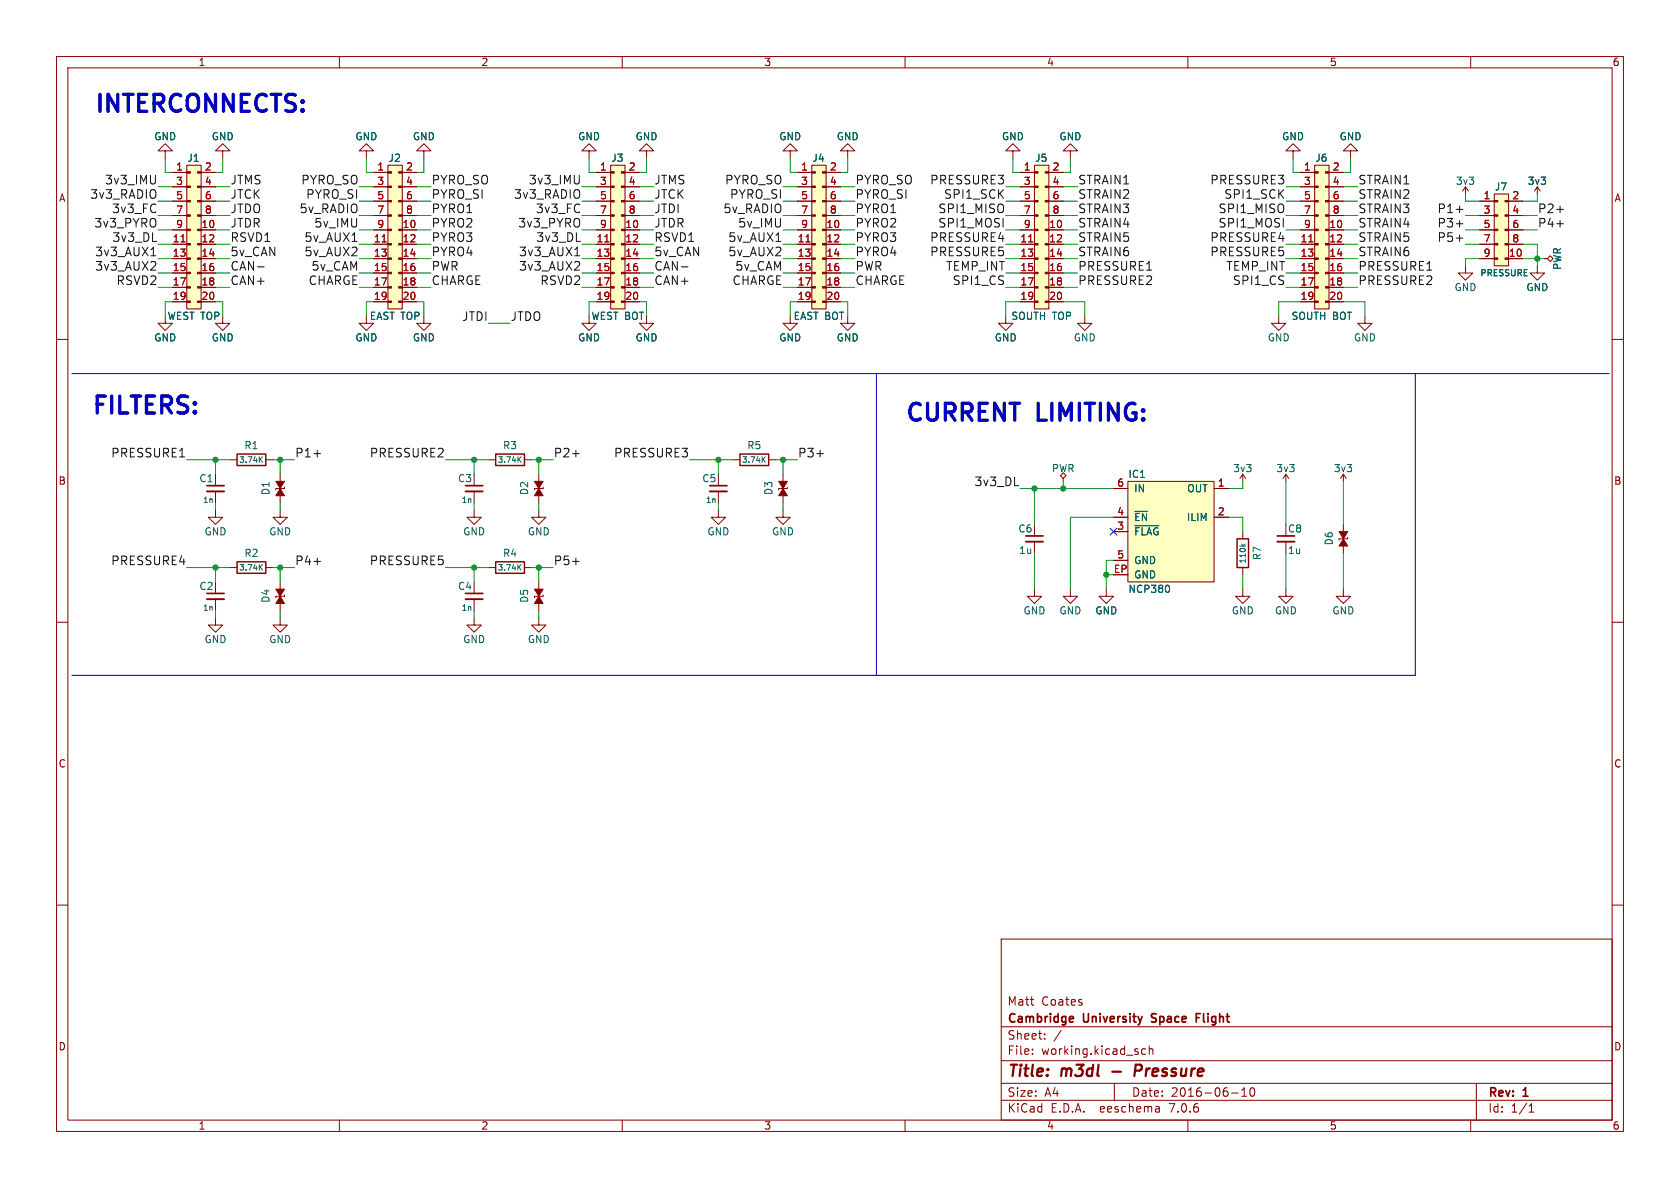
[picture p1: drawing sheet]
<svg xmlns="http://www.w3.org/2000/svg" width="297mm" height="210mm" viewBox="0 0 297 210" stroke-linecap="round" stroke-linejoin="round" font-family="sans-serif">
<defs><g id="words">
<g font-size="4.2" fill="#0000c2">
<text x="16.2" y="20.1">INTERCONNECTS:</text>
<text x="15.7" y="73.4">FILTERS:</text>
<text x="159.5" y="74.7">CURRENT</text>
<text x="183.2" y="74.7">LIMITING:</text>
</g>
<g font-size="2.8" fill="#840000">
<text x="178" y="190.9">Title:</text>
<text x="187.7" y="190.9">m3dl</text>
<text x="202.2" y="190.9">Pressure</text>
</g>
<g font-size="2.1" fill="#0f0f0f">
<text x="15.9" y="35.2">3v3_RADIO</text>
<text x="18.5" y="32.7">3v3_IMU</text>
<text x="40.6" y="35.2">JTCK</text>
<text x="40.6" y="32.7">JTMS</text>
<text x="53.2" y="32.7">PYRO_SO</text>
<text x="54.1" y="35.2">PYRO_SI</text>
<text x="76.2" y="35.2">PYRO_SI</text>
<text x="76.2" y="32.7">PYRO_SO</text>
<text x="90.8" y="35.2">3v3_RADIO</text>
<text x="93.4" y="32.7">3v3_IMU</text>
<text x="115.6" y="32.7">JTMS</text>
<text x="115.6" y="35.2">JTCK</text>
<text x="128.1" y="32.7">PYRO_SO</text>
<text x="129" y="35.2">PYRO_SI</text>
<text x="151.1" y="32.7">PYRO_SO</text>
<text x="151.1" y="35.2">PYRO_SI</text>
<text x="164.4" y="32.7">PRESSURE3</text>
<text x="166.8" y="35.2">SPI1_SCK</text>
<text x="190.5" y="32.7">STRAIN1</text>
<text x="190.5" y="35.2">STRAIN2</text>
<text x="213.9" y="32.7">PRESSURE3</text>
<text x="216.4" y="35.2">SPI1_SCK</text>
<text x="240" y="32.7">STRAIN1</text>
<text x="240" y="35.2">STRAIN2</text>
<text x="16.6" y="40.3">3v3_PYRO</text>
<text x="19.7" y="37.8">3v3_FC</text>
<text x="40.6" y="40.3">JTDR</text>
<text x="40.6" y="37.8">JTDO</text>
<text x="52.9" y="37.8">5v_RADIO</text>
<text x="55.5" y="40.3">5v_IMU</text>
<text x="76.2" y="40.3">PYRO2</text>
<text x="76.2" y="37.8">PYRO1</text>
<text x="91.5" y="40.3">3v3_PYRO</text>
<text x="94.7" y="37.8">3v3_FC</text>
<text x="115.6" y="37.8">JTDI</text>
<text x="115.6" y="40.3">JTDR</text>
<text x="127.8" y="37.8">5v_RADIO</text>
<text x="130.4" y="40.3">5v_IMU</text>
<text x="151.1" y="40.3">PYRO2</text>
<text x="151.1" y="37.8">PYRO1</text>
<text x="165.8" y="40.3">SPI1_MOSI</text>
<text x="165.8" y="37.8">SPI1_MISO</text>
<text x="190.5" y="40.3">STRAIN4</text>
<text x="190.5" y="37.8">STRAIN3</text>
<text x="215.3" y="40.3">SPI1_MOSI</text>
<text x="215.3" y="37.8">SPI1_MISO</text>
<text x="240" y="40.3">STRAIN4</text>
<text x="240" y="37.8">STRAIN3</text>
<text x="254.1" y="40.3">P3+</text>
<text x="254.1" y="37.8">P1+</text>
<text x="271.8" y="40.3">P4+</text>
<text x="271.8" y="37.8">P2+</text>
<text x="16.8" y="47.9">3v3_AUX2</text>
<text x="16.8" y="45.4">3v3_AUX1</text>
<text x="19.8" y="42.9">3v3_DL</text>
<text x="40.6" y="47.9">CAN-</text>
<text x="40.6" y="45.4">5v_CAN</text>
<text x="40.6" y="42.9">RSVD1</text>
<text x="53.8" y="42.9">5v_AUX1</text>
<text x="53.8" y="45.4">5v_AUX2</text>
<text x="55" y="47.9">5v_CAM</text>
<text x="76.2" y="45.4">PYRO4</text>
<text x="76.2" y="42.9">PYRO3</text>
<text x="76.2" y="47.9">PWR</text>
<text x="91.7" y="45.4">3v3_AUX1</text>
<text x="91.7" y="47.9">3v3_AUX2</text>
<text x="94.7" y="42.9">3v3_DL</text>
<text x="115.6" y="47.9">CAN-</text>
<text x="115.6" y="45.4">5v_CAN</text>
<text x="115.6" y="42.9">RSVD1</text>
<text x="128.7" y="42.9">5v_AUX1</text>
<text x="128.7" y="45.4">5v_AUX2</text>
<text x="129.9" y="47.9">5v_CAM</text>
<text x="151.1" y="47.9">PWR</text>
<text x="151.1" y="45.4">PYRO4</text>
<text x="151.1" y="42.9">PYRO3</text>
<text x="164.4" y="45.4">PRESSURE5</text>
<text x="164.4" y="42.9">PRESSURE4</text>
<text x="167.2" y="47.9">TEMP_INT</text>
<text x="190.5" y="47.9">PRESSURE1</text>
<text x="190.5" y="42.9">STRAIN5</text>
<text x="190.5" y="45.4">STRAIN6</text>
<text x="213.9" y="42.9">PRESSURE4</text>
<text x="213.9" y="45.4">PRESSURE5</text>
<text x="216.7" y="47.9">TEMP_INT</text>
<text x="240" y="47.9">PRESSURE1</text>
<text x="240" y="42.9">STRAIN5</text>
<text x="240" y="45.4">STRAIN6</text>
<text x="254.1" y="42.9">P5+</text>
<text x="20.5" y="50.5">RSVD2</text>
<text x="40.6" y="50.5">CAN+</text>
<text x="54.5" y="50.5">CHARGE</text>
<text x="76.2" y="50.5">CHARGE</text>
<text x="95.5" y="50.5">RSVD2</text>
<text x="115.6" y="50.5">CAN+</text>
<text x="129.4" y="50.5">CHARGE</text>
<text x="151.1" y="50.5">CHARGE</text>
<text x="168.4" y="50.5">SPI1_CS</text>
<text x="190.5" y="50.5">PRESSURE2</text>
<text x="217.9" y="50.5">SPI1_CS</text>
<text x="240" y="50.5">PRESSURE2</text>
<text x="81.6" y="56.8">JTDI</text>
<text x="90.2" y="56.8">JTDO</text>
<text x="19.6" y="81">PRESSURE1</text>
<text x="52.1" y="81">P1+</text>
<text x="65.3" y="81">PRESSURE2</text>
<text x="97.8" y="81">P2+</text>
<text x="108.5" y="81">PRESSURE3</text>
<text x="141" y="81">P3+</text>
<text x="172.2" y="86">3v3_DL</text>
<text x="19.6" y="100">PRESSURE4</text>
<text x="52.1" y="100">P4+</text>
<text x="65.3" y="100">PRESSURE5</text>
<text x="97.8" y="100">P5+</text>
</g>
<g font-size="2.1" fill="#840000">
<text x="178" y="178">Matt</text>
<text x="184.1" y="178">Coates</text>
<text x="178" y="184">Sheet:</text>
<text x="178" y="181.2">Cambridge</text>
<text x="191.6" y="181.2">University</text>
<text x="204.3" y="181.2">Space</text>
<text x="212.7" y="181.2">Flight</text>
<text x="178" y="186.7">File:</text>
<text x="184.1" y="186.7">working.kicad_sch</text>
<text x="178" y="196.9">KiCad</text>
<text x="178" y="194.1">Size:</text>
<text x="184.7" y="194.1">A4</text>
<text x="185.7" y="196.9">E.D.A.</text>
<text x="194.6" y="196.9">eeschema</text>
<text x="200" y="194.1">Date:</text>
<text x="207" y="196.9">7.0.6</text>
<text x="207" y="194.1">2016-06-10</text>
<text x="263" y="194.3">Rev:</text>
<text x="263" y="196.9">Id:</text>
<text x="267.1" y="196.9">1/1</text>
<text x="269.4" y="194.3">1</text>
</g>
<g font-size="1.8" fill="#840000">
<text x="35" y="11.9">1</text>
<text x="85" y="11.9">2</text>
<text x="135" y="11.9">3</text>
<text x="185" y="11.9">4</text>
<text x="235" y="11.9">5</text>
<text x="285" y="11.9">6</text>
<text x="10.3" y="35.9">A</text>
<text x="285.3" y="35.9">A</text>
<text x="10.3" y="85.9">B</text>
<text x="285.3" y="85.9">B</text>
<text x="10.3" y="135.9">C</text>
<text x="285.3" y="135.9">C</text>
<text x="10.3" y="185.9">D</text>
<text x="285.3" y="185.9">D</text>
<text x="35" y="199.9">1</text>
<text x="85" y="199.9">2</text>
<text x="135" y="199.9">3</text>
<text x="185" y="199.9">4</text>
<text x="235" y="199.9">5</text>
<text x="285" y="199.9">6</text>
</g>
<g font-size="1.8" fill="#006464">
<text x="27.2" y="25">GND</text>
<text x="33" y="28.8">J1</text>
<text x="37.3" y="25">GND</text>
<text x="62.7" y="25">GND</text>
<text x="68.6" y="28.8">J2</text>
<text x="72.9" y="25">GND</text>
<text x="102.1" y="25">GND</text>
<text x="108" y="28.8">J3</text>
<text x="112.3" y="25">GND</text>
<text x="137.7" y="25">GND</text>
<text x="143.5" y="28.8">J4</text>
<text x="147.8" y="25">GND</text>
<text x="177" y="25">GND</text>
<text x="182.9" y="28.8">J5</text>
<text x="187.2" y="25">GND</text>
<text x="226.6" y="25">GND</text>
<text x="232.4" y="28.8">J6</text>
<text x="236.7" y="25">GND</text>
<text x="257.3" y="32.9">3v3</text>
<text x="264.2" y="33.9">J7</text>
<text x="270" y="32.9">3v3</text>
<text x="276.2" y="47.8" transform="rotate(-90 276.2 47.8)">PWR</text>
<text x="257" y="51.7">GND</text>
<text x="269.7" y="51.7">GND</text>
<text x="29.5" y="56.7">WEST TOP</text>
<text x="65.3" y="56.7">EAST TOP</text>
<text x="104.5" y="56.7">WEST BOT</text>
<text x="140.2" y="56.7">EAST BOT</text>
<text x="178.7" y="56.7">SOUTH TOP</text>
<text x="228.2" y="56.7">SOUTH BOT</text>
<text x="27.2" y="60.6">GND</text>
<text x="37.3" y="60.6">GND</text>
<text x="62.7" y="60.6">GND</text>
<text x="72.9" y="60.6">GND</text>
<text x="102.1" y="60.6">GND</text>
<text x="112.3" y="60.6">GND</text>
<text x="137.7" y="60.6">GND</text>
<text x="147.8" y="60.6">GND</text>
<text x="175.8" y="60.6">GND</text>
<text x="189.7" y="60.6">GND</text>
<text x="224" y="60.6">GND</text>
<text x="239.3" y="60.6">GND</text>
<text x="43.1" y="79.6">R1</text>
<text x="88.8" y="79.6">R3</text>
<text x="132" y="79.6">R5</text>
<text x="185.9" y="83.7">PWR</text>
<text x="217.9" y="83.7">3v3</text>
<text x="225.5" y="83.7">3v3</text>
<text x="235.7" y="83.7">3v3</text>
<text x="35.2" y="85.4">C1</text>
<text x="47.9" y="87.6" transform="rotate(-90 47.9 87.6)">D1</text>
<text x="80.9" y="85.4">C3</text>
<text x="93.6" y="87.6" transform="rotate(-90 93.6 87.6)">D2</text>
<text x="124.1" y="85.4">C5</text>
<text x="136.8" y="87.6" transform="rotate(-90 136.8 87.6)">D3</text>
<text x="199.4" y="84.7">IC1</text>
<text x="200.4" y="87.2">IN</text>
<text x="209.8" y="87.2">OUT</text>
<text x="36.1" y="94.8">GND</text>
<text x="47.5" y="94.8">GND</text>
<text x="81.8" y="94.8">GND</text>
<text x="93.2" y="94.8">GND</text>
<text x="125" y="94.8">GND</text>
<text x="136.4" y="94.8">GND</text>
<text x="179.9" y="94.3">C6</text>
<text x="200.4" y="94.8">~{FLAG}</text>
<text x="200.4" y="92.3">~{EN}</text>
<text x="209.7" y="92.3">ILIM</text>
<text x="227.6" y="94.3">C8</text>
<text x="43.1" y="98.7">R2</text>
<text x="88.8" y="98.7">R4</text>
<text x="180.1" y="98.1">1u</text>
<text x="200.4" y="99.9">GND</text>
<text x="223.1" y="99.1" transform="rotate(-90 223.1 99.1)">R7</text>
<text x="227.6" y="98.1">1u</text>
<text x="235.8" y="96.5" transform="rotate(-90 235.8 96.5)">D6</text>
<text x="35.2" y="104.5">C2</text>
<text x="47.9" y="106.7" transform="rotate(-90 47.9 106.7)">D4</text>
<text x="80.9" y="104.5">C4</text>
<text x="93.6" y="106.7" transform="rotate(-90 93.6 106.7)">D5</text>
<text x="199.4" y="105">NCP380</text>
<text x="200.4" y="102.5">GND</text>
<text x="36.1" y="113.9">GND</text>
<text x="47.5" y="113.9">GND</text>
<text x="81.8" y="113.9">GND</text>
<text x="93.2" y="113.9">GND</text>
<text x="180.8" y="108.8">GND</text>
<text x="187.2" y="108.8">GND</text>
<text x="193.5" y="108.8">GND</text>
<text x="217.7" y="108.8">GND</text>
<text x="225.3" y="108.8">GND</text>
<text x="235.5" y="108.8">GND</text>
</g>
<g font-size="1.8" fill="#a90000">
<text x="31" y="30.2">1</text>
<text x="31" y="32.8">3</text>
<text x="31" y="35.3">5</text>
<text x="36.1" y="30.2">2</text>
<text x="36.1" y="32.8">4</text>
<text x="36.1" y="35.3">6</text>
<text x="66.6" y="30.2">1</text>
<text x="66.6" y="32.8">3</text>
<text x="66.6" y="35.3">5</text>
<text x="71.7" y="30.2">2</text>
<text x="71.7" y="32.8">4</text>
<text x="71.7" y="35.3">6</text>
<text x="106" y="30.2">1</text>
<text x="106" y="32.8">3</text>
<text x="106" y="35.3">5</text>
<text x="111.1" y="30.2">2</text>
<text x="111.1" y="32.8">4</text>
<text x="111.1" y="35.3">6</text>
<text x="141.5" y="30.2">1</text>
<text x="141.5" y="32.8">3</text>
<text x="141.5" y="35.3">5</text>
<text x="146.6" y="30.2">2</text>
<text x="146.6" y="32.8">4</text>
<text x="146.6" y="35.3">6</text>
<text x="180.9" y="30.2">1</text>
<text x="180.9" y="32.8">3</text>
<text x="180.9" y="35.3">5</text>
<text x="186" y="30.2">2</text>
<text x="186" y="32.8">4</text>
<text x="186" y="35.3">6</text>
<text x="230.4" y="30.2">1</text>
<text x="230.4" y="32.8">3</text>
<text x="230.4" y="35.3">5</text>
<text x="235.5" y="30.2">2</text>
<text x="235.5" y="32.8">4</text>
<text x="235.5" y="35.3">6</text>
<text x="262.2" y="35.3">1</text>
<text x="267.3" y="35.3">2</text>
<text x="31" y="37.8">7</text>
<text x="31" y="40.4">9</text>
<text x="35.5" y="40.4">10</text>
<text x="36.1" y="37.8">8</text>
<text x="66.6" y="37.8">7</text>
<text x="66.6" y="40.4">9</text>
<text x="71.1" y="40.4">10</text>
<text x="71.7" y="37.8">8</text>
<text x="106" y="37.8">7</text>
<text x="106" y="40.4">9</text>
<text x="110.4" y="40.4">10</text>
<text x="111.1" y="37.8">8</text>
<text x="141.5" y="37.8">7</text>
<text x="141.5" y="40.4">9</text>
<text x="146" y="40.4">10</text>
<text x="146.6" y="37.8">8</text>
<text x="180.9" y="37.8">7</text>
<text x="180.9" y="40.4">9</text>
<text x="185.4" y="40.4">10</text>
<text x="186" y="37.8">8</text>
<text x="230.4" y="37.8">7</text>
<text x="230.4" y="40.4">9</text>
<text x="234.9" y="40.4">10</text>
<text x="235.5" y="37.8">8</text>
<text x="262.2" y="37.8">3</text>
<text x="262.2" y="40.4">5</text>
<text x="267.3" y="37.8">4</text>
<text x="267.3" y="40.4">6</text>
<text x="30.4" y="42.9">11</text>
<text x="30.4" y="45.5">13</text>
<text x="35.5" y="42.9">12</text>
<text x="35.5" y="45.5">14</text>
<text x="66" y="42.9">11</text>
<text x="66" y="45.5">13</text>
<text x="71.1" y="42.9">12</text>
<text x="71.1" y="45.5">14</text>
<text x="105.4" y="42.9">11</text>
<text x="105.4" y="45.5">13</text>
<text x="110.4" y="42.9">12</text>
<text x="110.4" y="45.5">14</text>
<text x="140.9" y="42.9">11</text>
<text x="140.9" y="45.5">13</text>
<text x="146" y="42.9">12</text>
<text x="146" y="45.5">14</text>
<text x="180.3" y="42.9">11</text>
<text x="180.3" y="45.5">13</text>
<text x="185.4" y="42.9">12</text>
<text x="185.4" y="45.5">14</text>
<text x="229.8" y="42.9">11</text>
<text x="229.8" y="45.5">13</text>
<text x="234.9" y="42.9">12</text>
<text x="234.9" y="45.5">14</text>
<text x="262.2" y="42.9">7</text>
<text x="262.2" y="45.5">9</text>
<text x="266.7" y="45.5">10</text>
<text x="267.3" y="42.9">8</text>
<text x="30.4" y="48">15</text>
<text x="30.4" y="50.5">17</text>
<text x="30.4" y="53.1">19</text>
<text x="35.5" y="48">16</text>
<text x="35.5" y="50.5">18</text>
<text x="35.5" y="53.1">20</text>
<text x="66" y="48">15</text>
<text x="66" y="50.5">17</text>
<text x="66" y="53.1">19</text>
<text x="71.1" y="48">16</text>
<text x="71.1" y="50.5">18</text>
<text x="71.1" y="53.1">20</text>
<text x="105.4" y="48">15</text>
<text x="105.4" y="50.5">17</text>
<text x="105.4" y="53.1">19</text>
<text x="110.4" y="48">16</text>
<text x="110.4" y="50.5">18</text>
<text x="110.4" y="53.1">20</text>
<text x="140.9" y="48">15</text>
<text x="140.9" y="50.5">17</text>
<text x="140.9" y="53.1">19</text>
<text x="146" y="48">16</text>
<text x="146" y="50.5">18</text>
<text x="146" y="53.1">20</text>
<text x="180.3" y="48">15</text>
<text x="180.3" y="50.5">17</text>
<text x="180.3" y="53.1">19</text>
<text x="185.4" y="48">16</text>
<text x="185.4" y="50.5">18</text>
<text x="185.4" y="53.1">20</text>
<text x="229.8" y="48">15</text>
<text x="229.8" y="50.5">17</text>
<text x="229.8" y="53.1">19</text>
<text x="234.9" y="48">16</text>
<text x="234.9" y="50.5">18</text>
<text x="234.9" y="53.1">20</text>
<text x="197.4" y="86.1">6</text>
<text x="215.2" y="86.1">1</text>
<text x="197.4" y="93.7">3</text>
<text x="197.4" y="91.2">4</text>
<text x="215.2" y="91.2">2</text>
<text x="196.8" y="101.3">EP</text>
<text x="197.4" y="98.8">5</text>
</g>
<text font-size="1.5" fill="#006464" x="261.6" y="49">PRESSURE</text>
<g font-size="1.4" fill="#006464">
<text x="42.2" y="82">3.74K</text>
<text x="87.9" y="82">3.74K</text>
<text x="131.1" y="82">3.74K</text>
<text x="35.8" y="89.1">1n</text>
<text x="81.5" y="89.1">1n</text>
<text x="124.7" y="89.1">1n</text>
<text x="42.2" y="101.1">3.74K</text>
<text x="87.9" y="101.1">3.74K</text>
<text x="220.4" y="99.7" transform="rotate(-90 220.4 99.7)">110k</text>
<text x="35.8" y="108.2">1n</text>
<text x="81.5" y="108.2">1n</text>
</g>
</g></defs>
<g fill="none" stroke="#840000" stroke-width=".18">
<path d="M10 10h277v190h-277zM12 12h273v186h-273zM60 10v2M110 10v2M160 10v2M210 10v2M260 10v2M29.2 26.7h1.3l-1.3-1.3-1.3 1.3h1.3v1.2M30.5 30.5h2.5M30.5 33h2.5M30.5 35.6h2.5M30.5 38.1h2.5"/>
<path d="M33 29.2h2.6v25.4h-2.6zM35.6 30.5h2.5M35.6 33h2.5M35.6 35.6h2.5M35.6 38.1h2.5M39.4 26.7h1.2l-1.2-1.3-1.3 1.3h1.3v1.2M64.8 26.7h1.2l-1.2-1.3-1.3 1.3h1.3v1.2M66 30.5h2.6M66 33h2.6M66 35.6h2.6M66 38.1h2.6M68.6 29.2h2.5v25.4h-2.5z"/>
<path d="M71.1 30.5h2.6M71.1 33h2.6M71.1 35.6h2.6M71.1 38.1h2.6M74.9 26.7h1.3l-1.3-1.3-1.2 1.3h1.2v1.2M258.6 33.8l.5-.8v1.3M259.1 33l.5 .8M261.6 35.6h2.6M261.6 38.1h2.6M264.2 34.3h2.5v12.7h-2.5zM266.7 35.6h2.5M266.7 38.1h2.5"/>
<path d="M271.3 33.8l.5-.8v1.3M271.8 33l.5 .8M10 60h2M29.2 55.9v1.3h1.3l-1.3 1.2-1.3-1.2h1.3M30.5 40.6h2.5M30.5 43.2h2.5M30.5 45.7h2.5M30.5 48.3h2.5M30.5 50.8h2.5M30.5 53.3h2.5M35.6 40.6h2.5M35.6 43.2h2.5"/>
<path d="M35.6 45.7h2.5M35.6 48.3h2.5M35.6 50.8h2.5M35.6 53.3h2.5M64.8 55.9v1.3h1.2l-1.2 1.2-1.3-1.2h1.3M66 40.6h2.6M66 43.2h2.6M66 45.7h2.6M66 48.3h2.6M66 50.8h2.6M66 53.3h2.6M71.1 40.6h2.6"/>
<path d="M71.1 43.2h2.6M71.1 45.7h2.6M71.1 48.3h2.6M71.1 50.8h2.6M71.1 53.3h2.6M74.9 55.9v1.3h1.3l-1.3 1.2-1.2-1.2h1.2M259.1 47v1.3h1.2l-1.2 1.2-1.3-1.2h1.3M261.6 40.6h2.6M261.6 43.2h2.6M261.6 45.7h2.6M266.7 40.6h2.5M266.7 43.2h2.5"/>
<path d="M266.7 45.7h2.5M285 60h2M38.1 90.2v1.2h1.3l-1.3 1.3-1.3-1.3h1.3M38.1 83.8v1.9M38.1 86.9v2M40.6 81.3h1.3M47 81.3h1.3M49.5 90.2v1.2h1.3l-1.3 1.3-1.2-1.3h1.2M49.5 83.8v1.3M49.5 87.6v1.3M50.3 86.1v.3h-1.5v.2M83.8 90.2v1.2h1.3l-1.3 1.3-1.3-1.3h1.3"/>
<path d="M83.8 83.8v1.9M83.8 86.9v2M86.4 81.3h1.2M92.7 81.3h1.3M95.2 90.2v1.2h1.3l-1.3 1.3-1.2-1.3h1.2M95.2 83.8v1.3M95.2 87.6v1.3M96 86.1v.3h-1.5v.2M196.8 86.4h2.6M196.8 91.4h2.6M196.8 94h2.6M196.8 99.1h2.6"/>
<path d="M199.4 85.1h15.2v17.8h-15.2zM214.6 86.4h2.6M214.6 91.4h2.6M10 110h2M38.1 109.2v1.3h1.3l-1.3 1.3-1.3-1.3h1.3M38.1 102.9v1.9M38.1 105.9v2.1M40.6 100.3h1.3M47 100.3h1.3M49.5 109.2v1.3h1.3l-1.3 1.3-1.2-1.3h1.2M49.5 102.9v1.2M49.5 106.7v1.3"/>
<path d="M50.3 105.2v.2h-1.5v.3M83.8 109.2v1.3h1.3l-1.3 1.3-1.3-1.3h1.3M83.8 102.9v1.9M83.8 105.9v2.1M86.4 100.3h1.2M92.7 100.3h1.3M95.2 109.2v1.3h1.3l-1.3 1.3-1.2-1.3h1.2M95.2 102.9v1.2M95.2 106.7v1.3M96 105.2v.2h-1.5v.3M219.7 104.1v1.3h1.3l-1.3 1.3-1.3-1.3h1.3M285 110h2"/>
<path d="M10 160h2M285 160h2M177 166h108v32h-108zM60 198v2M110 198v2M160 198v2M177 194.5h108M177 191.5h108M177 187.5h108M177 181.5h108M182.5 186.3v.1M182.5 185.5v.1"/>
<path d="M184.7 183.6v.1M184.7 182.8v.1M187.6 182.1l-1.3 2M197 191.5v3M202.5 185.5l-.4-.1-.3 .3v.4l.2 .2h.5M203.2 185.5l.2-.1 .3 .1 .1 .9M203.2 184.9v1.5M204.9 195.7l.1 .9M205 196.5l-.2 .1M205 196h-.2M210 198v2M217.7 193.2h1.2"/>
<path d="M219.5 193.8h.9M219.5 192.7l.5-.4v1.5M221.2 192.4l.1-.1a.81 .81 0 0 1 .6 .6 .81 .81 0 0 1-.3 .8l-.1 .1a.81 .81 0 0 1-.6-.6 .81 .81 0 0 1 .3-.8zM260 198v2M261 191.5v6.5M270.3 196.6h.9M270.3 195.5l.4-.4v1.5"/>
</g>
<path d="M196.6 189.4h1.6M201.6 188.2h-.8l-.3 2M201.6 189.2l-.9 .1" fill="none" stroke="#840000" stroke-width=".4"/>
<path d="M36.6 85.9h3M82.3 85.9h3M36.6 104.9h3M82.3 104.9h3M189.6 179.7l.2 .3-.7 .2M203.6 179.3v.5M211.5 179.9h.5M212.2 179.2h-.7v1.5M189.7 180.6l-.1 .1M203.6 180.6l.2 .1" fill="none" stroke="#840000" stroke-width=".3"/>
<path d="M41.9 99.3h5.1v2h-5.1zM41.9 80.3h5.1v2h-5.1zM87.6 99.3h5.1v2h-5.1zM87.6 80.3h5.1v2h-5.1z" fill="none" stroke="#840000" stroke-width=".25"/>
<path d="M46 81.2l.4 .5M46.4 99.8l-.6 .6M46.4 80.7l-.6 .6M91.7 81.2l.4 .5M92.1 99.8l-.5 .6M92.1 80.7l-.5 .6M200.6 92.9h4.3M200.6 90.4h2.3M46 100.2l.4 .6M91.7 100.2l.4 .6M206.6 103.5l.2 .4-.2 .8" fill="none" stroke="#006464" stroke-width=".18"/>
<g fill="#ffffc2" stroke="#ffffc2" stroke-width=".18">
<path d="M68.6 29.2h2.5v25.4h-2.5z"/>
<path d="M199.4 85.1h15.2v17.8h-15.2z"/>
<path d="M33 29.2h2.6v25.4h-2.6z"/>
<path d="M264.2 34.3h2.5v12.7h-2.5z"/>
</g>
<g fill="#840000" stroke="#840000" stroke-width=".18">
<path d="M68.6 53.2h.6v.3h-.6z"/>
<path d="M68.6 50.7h.6v.2h-.6z"/>
<path d="M68.6 48.1h.6v.3h-.6z"/>
<path d="M68.6 45.6h.6v.2h-.6z"/>
<path d="M68.6 43.1h.6v.2h-.6z"/>
<path d="M68.6 40.5h.6v.3h-.6z"/>
<path d="M68.6 38h.6v.2h-.6z"/>
<path d="M68.6 35.4h.6v.3h-.6z"/>
<path d="M68.6 32.9h.6v.2h-.6z"/>
<path d="M68.6 30.4h.6v.2h-.6z"/>
<path d="M70.5 53.2h.6v.3h-.6z"/>
<path d="M70.5 50.7h.6v.2h-.6z"/>
<path d="M70.5 48.1h.6v.3h-.6z"/>
<path d="M70.5 45.6h.6v.2h-.6z"/>
<path d="M70.5 43.1h.6v.2h-.6z"/>
<path d="M70.5 40.5h.6v.3h-.6z"/>
<path d="M70.5 38h.6v.2h-.6z"/>
<path d="M70.5 35.4h.6v.3h-.6z"/>
<path d="M70.5 32.9h.6v.2h-.6z"/>
<path d="M70.5 30.4h.6v.2h-.6z"/>
<path d="M95.2 105.4l.8 1.3h-1.5z"/>
<path d="M94.5 104.1h1.5l-.8 1.3z"/>
<path d="M49.5 86.4l.8 1.2h-1.5z"/>
<path d="M48.8 85.1h1.5l-.8 1.3z"/>
<path d="M49.5 105.4l.8 1.3h-1.5z"/>
<path d="M48.8 104.1h1.5l-.8 1.3z"/>
<path d="M33 53.2h.7v.3h-.7z"/>
<path d="M33 50.7h.7v.2h-.7z"/>
<path d="M33 48.1h.7v.3h-.7z"/>
<path d="M33 45.6h.7v.2h-.7z"/>
<path d="M33 43.1h.7v.2h-.7z"/>
<path d="M33 40.5h.7v.3h-.7z"/>
<path d="M33 38h.7v.2h-.7z"/>
<path d="M33 35.4h.7v.3h-.7z"/>
<path d="M33 32.9h.7v.2h-.7z"/>
<path d="M33 30.4h.7v.2h-.7z"/>
<path d="M34.9 53.2h.7v.3h-.7z"/>
<path d="M34.9 50.7h.7v.2h-.7z"/>
<path d="M34.9 48.1h.7v.3h-.7z"/>
<path d="M34.9 45.6h.7v.2h-.7z"/>
<path d="M34.9 43.1h.7v.2h-.7z"/>
<path d="M34.9 40.5h.7v.3h-.7z"/>
<path d="M34.9 38h.7v.2h-.7z"/>
<path d="M34.9 35.4h.7v.3h-.7z"/>
<path d="M34.9 32.9h.7v.2h-.7z"/>
<path d="M34.9 30.4h.7v.2h-.7z"/>
<path d="M95.2 86.4l.8 1.2h-1.5z"/>
<path d="M94.5 85.1h1.5l-.8 1.3z"/>
<path d="M264.2 45.6h.6v.2h-.6z"/>
<path d="M264.2 43.1h.6v.2h-.6z"/>
<path d="M264.2 40.5h.6v.3h-.6z"/>
<path d="M264.2 38h.6v.2h-.6z"/>
<path d="M264.2 35.4h.6v.3h-.6z"/>
<path d="M266.1 45.6h.6v.2h-.6z"/>
<path d="M266.1 43.1h.6v.2h-.6z"/>
<path d="M266.1 40.5h.6v.3h-.6z"/>
<path d="M266.1 38h.6v.2h-.6z"/>
<path d="M266.1 35.4h.6v.3h-.6z"/>
</g>
<path d="M32 42.8h.7M67.6 42.8h.7" fill="none" stroke="#a90000" stroke-width=".18"/>
<path d="M36.6 86.9h3M82.3 86.9h3M36.6 105.9h3M82.3 105.9h3" fill="none" stroke="#840000" stroke-width=".33"/>
<path d="M273.6 45.7l.5-.5 .5 .5-.5 .5z" fill="#ffffc2"/>
<g fill="none" stroke="#840000" stroke-width=".18">
<path d="M139.7 26.7h1.3l-1.3-1.3-1.3 1.3h1.3v1.2M141 30.5h2.5M141 33h2.5M141 35.6h2.5M141 38.1h2.5M143.5 29.2h2.5v25.4h-2.5zM146 30.5h2.6M146 33h2.6M146 35.6h2.6M146 38.1h2.6M149.9 26.7h1.2l-1.2-1.3-1.3 1.3h1.3v1.2M179.1 26.7h1.2l-1.2-1.3-1.3 1.3h1.3v1.2"/>
<path d="M180.3 30.5h2.6M180.3 33h2.6M180.3 35.6h2.6M180.3 38.1h2.6M182.9 29.2h2.5v25.4h-2.5zM185.4 30.5h2.6M185.4 33h2.6M185.4 35.6h2.6M185.4 38.1h2.6M189.2 26.7h1.3l-1.3-1.3-1.2 1.3h1.2v1.2M139.7 55.9v1.3h1.3l-1.3 1.2-1.3-1.2h1.3M141 45.7h2.5"/>
<path d="M141 40.6h2.5M141 43.2h2.5M141 48.3h2.5M141 50.8h2.5M141 53.3h2.5M146 45.7h2.6M146 40.6h2.6M146 43.2h2.6M146 48.3h2.6M146 50.8h2.6M146 53.3h2.6M149.9 55.9v1.3h1.2l-1.2 1.2-1.3-1.2h1.3"/>
<path d="M177.8 55.9v1.3h1.3l-1.3 1.2-1.3-1.2h1.3M180.3 45.7h2.6M180.3 40.6h2.6M180.3 43.2h2.6M180.3 48.3h2.6M180.3 50.8h2.6M180.3 53.3h2.6M185.4 45.7h2.6M185.4 40.6h2.6M185.4 43.2h2.6M185.4 48.3h2.6M185.4 50.8h2.6"/>
<path d="M185.4 53.3h2.6M191.8 55.9v1.3h1.2l-1.2 1.2-1.3-1.2h1.3M271.8 47v1.3h1.2l-1.2 1.2-1.3-1.2h1.3M273 45.7h.6M273.6 45.7l.5-.5 .5 .5-.5 .5zM182.9 104.1v1.3h1.2l-1.2 1.3-1.3-1.3h1.3M189.2 104.1v1.3h1.3l-1.3 1.3-1.2-1.3h1.2M195.6 104.1v1.3h1.2l-1.2 1.3-1.3-1.3h1.3M227.3 104.1v1.3h1.3l-1.3 1.3-1.2-1.3h1.2M237.5 104.1v1.3h1.3l-1.3 1.3-1.3-1.3h1.3"/>
</g>
<g fill="#ffffc2" stroke="#ffffc2" stroke-width=".18">
<path d="M143.5 29.2h2.5v25.4h-2.5z"/>
<path d="M182.9 29.2h2.5v25.4h-2.5z"/>
</g>
<g fill="#840000" stroke="#840000" stroke-width=".18">
<path d="M143.5 53.2h.6v.3h-.6z"/>
<path d="M143.5 50.7h.6v.2h-.6z"/>
<path d="M143.5 48.1h.6v.3h-.6z"/>
<path d="M143.5 45.6h.6v.2h-.6z"/>
<path d="M143.5 43.1h.6v.2h-.6z"/>
<path d="M143.5 40.5h.6v.3h-.6z"/>
<path d="M143.5 38h.6v.2h-.6z"/>
<path d="M143.5 35.4h.6v.3h-.6z"/>
<path d="M143.5 32.9h.6v.2h-.6z"/>
<path d="M143.5 30.4h.6v.2h-.6z"/>
<path d="M145.4 53.2h.6v.3h-.6z"/>
<path d="M145.4 50.7h.6v.2h-.6z"/>
<path d="M145.4 48.1h.6v.3h-.6z"/>
<path d="M145.4 45.6h.6v.2h-.6z"/>
<path d="M145.4 43.1h.6v.2h-.6z"/>
<path d="M145.4 40.5h.6v.3h-.6z"/>
<path d="M145.4 38h.6v.2h-.6z"/>
<path d="M145.4 35.4h.6v.3h-.6z"/>
<path d="M145.4 32.9h.6v.2h-.6z"/>
<path d="M145.4 30.4h.6v.2h-.6z"/>
<path d="M182.9 53.2h.6v.3h-.6z"/>
<path d="M182.9 50.7h.6v.2h-.6z"/>
<path d="M182.9 48.1h.6v.3h-.6z"/>
<path d="M182.9 45.6h.6v.2h-.6z"/>
<path d="M182.9 43.1h.6v.2h-.6z"/>
<path d="M182.9 40.5h.6v.3h-.6z"/>
<path d="M182.9 38h.6v.2h-.6z"/>
<path d="M182.9 35.4h.6v.3h-.6z"/>
<path d="M182.9 32.9h.6v.2h-.6z"/>
<path d="M182.9 30.4h.6v.2h-.6z"/>
<path d="M184.8 53.2h.6v.3h-.6z"/>
<path d="M184.8 50.7h.6v.2h-.6z"/>
<path d="M184.8 48.1h.6v.3h-.6z"/>
<path d="M184.8 45.6h.6v.2h-.6z"/>
<path d="M184.8 43.1h.6v.2h-.6z"/>
<path d="M184.8 40.5h.6v.3h-.6z"/>
<path d="M184.8 38h.6v.2h-.6z"/>
<path d="M184.8 35.4h.6v.3h-.6z"/>
<path d="M184.8 32.9h.6v.2h-.6z"/>
<path d="M184.8 30.4h.6v.2h-.6z"/>
</g>
<path d="M142.5 42.8h.7M181.9 42.8h.7" fill="none" stroke="#a90000" stroke-width=".18"/>
<path d="M187.5 84.1l.5-.5 .5 .5-.5 .5z" fill="#ffffc2"/>
<g fill="none" stroke="#840000" stroke-width=".18">
<path d="M30.5 30.5h2.5M30.5 33h2.5M30.5 35.6h2.5M30.5 38.1h2.5M35.6 30.5h2.5M35.6 33h2.5M35.6 35.6h2.5M35.6 38.1h2.5M66 30.5h2.6M66 33h2.6M66 35.6h2.6M66 38.1h2.6"/>
<path d="M71.1 30.5h2.6M71.1 33h2.6M71.1 35.6h2.6M71.1 38.1h2.6M104.1 26.7h1.3l-1.3-1.3-1.2 1.3h1.2v1.2M105.4 30.5h2.5M105.4 33h2.5M105.4 35.6h2.5M105.4 38.1h2.5M107.9 29.2h2.6v25.4h-2.6zM110.5 30.5h2.5M110.5 33h2.5"/>
<path d="M110.5 35.6h2.5M110.5 38.1h2.5M114.3 26.7h1.3l-1.3-1.3-1.3 1.3h1.3v1.2M141 30.5h2.5M141 33h2.5M141 35.6h2.5M141 38.1h2.5M146 30.5h2.6M146 33h2.6M146 35.6h2.6M146 38.1h2.6M180.3 30.5h2.6"/>
<path d="M180.3 33h2.6M180.3 35.6h2.6M180.3 38.1h2.6M185.4 30.5h2.6M185.4 33h2.6M185.4 35.6h2.6M185.4 38.1h2.6M228.6 26.7h1.3l-1.3-1.3-1.3 1.3h1.3v1.2M229.9 30.5h2.5M229.9 33h2.5M229.9 35.6h2.5M229.9 38.1h2.5"/>
<path d="M232.4 29.2h2.5v25.4h-2.5zM234.9 30.5h2.6M234.9 33h2.6M234.9 35.6h2.6M234.9 38.1h2.6M238.8 26.7h1.2l-1.2-1.3-1.3 1.3h1.3v1.2M261.6 35.6h2.6M261.6 38.1h2.6M266.7 35.6h2.5M266.7 38.1h2.5M30.5 40.6h2.5M30.5 43.2h2.5"/>
<path d="M30.5 45.7h2.5M30.5 48.3h2.5M30.5 50.8h2.5M30.5 53.3h2.5M35.6 40.6h2.5M35.6 43.2h2.5M35.6 45.7h2.5M35.6 48.3h2.5M35.6 50.8h2.5M35.6 53.3h2.5M39.4 55.9v1.3h1.2l-1.2 1.2-1.3-1.2h1.3M66 40.6h2.6"/>
<path d="M66 43.2h2.6M66 45.7h2.6M66 48.3h2.6M66 50.8h2.6M66 53.3h2.6M71.1 40.6h2.6M71.1 43.2h2.6M71.1 45.7h2.6M71.1 48.3h2.6M71.1 50.8h2.6M71.1 53.3h2.6M104.1 55.9v1.3h1.3l-1.3 1.2-1.2-1.2h1.2"/>
<path d="M105.4 40.6h2.5M105.4 43.2h2.5M105.4 45.7h2.5M105.4 48.3h2.5M105.4 50.8h2.5M105.4 53.3h2.5M110.5 40.6h2.5M110.5 43.2h2.5M110.5 45.7h2.5M110.5 48.3h2.5M110.5 50.8h2.5M110.5 53.3h2.5"/>
<path d="M114.3 55.9v1.3h1.3l-1.3 1.2-1.3-1.2h1.3M141 40.6h2.5M141 43.2h2.5M141 45.7h2.5M141 48.3h2.5M141 50.8h2.5M141 53.3h2.5M146 40.6h2.6M146 43.2h2.6M146 45.7h2.6M146 48.3h2.6M146 50.8h2.6"/>
<path d="M146 53.3h2.6M180.3 40.6h2.6M180.3 43.2h2.6M180.3 45.7h2.6M180.3 48.3h2.6M180.3 50.8h2.6M180.3 53.3h2.6M185.4 40.6h2.6M185.4 43.2h2.6M185.4 45.7h2.6M185.4 48.3h2.6M185.4 50.8h2.6"/>
<path d="M185.4 53.3h2.6M226.1 55.9v1.3h1.2l-1.2 1.2-1.3-1.2h1.3M229.9 40.6h2.5M229.9 43.2h2.5M229.9 45.7h2.5M229.9 48.3h2.5M229.9 50.8h2.5M229.9 53.3h2.5M234.9 40.6h2.6M234.9 43.2h2.6M234.9 45.7h2.6M234.9 48.3h2.6"/>
<path d="M234.9 50.8h2.6M234.9 53.3h2.6M241.3 55.9v1.3h1.3l-1.3 1.2-1.3-1.2h1.3M261.6 40.6h2.6M261.6 43.2h2.6M261.6 45.7h2.6M266.7 40.6h2.5M266.7 43.2h2.5M266.7 45.7h2.5M273 45.7h.6M127 90.2v1.2h1.3l-1.3 1.3-1.3-1.3h1.3M127 83.8v1.9"/>
<path d="M127 86.9v2M129.5 81.3h1.3M135.9 81.3h1.3M138.4 90.2v1.2h1.3l-1.3 1.3-1.2-1.3h1.2M138.4 83.8v1.3M138.4 87.6v1.3M139.2 86.1v.3h-1.5v.2M182.9 92.7v1.9M182.9 95.8v2M187.5 84.1l.5-.5 .5 .5-.5 .5zM188 84.6v.5M196.8 86.4h2.6"/>
<path d="M196.8 91.4h2.6M196.8 94h2.6M196.8 99.1h2.6M214.6 86.4h2.6M214.6 91.4h2.6M219.2 84.6l.5-.8v1.3M219.7 83.8l.5 .8M219.7 94v1.3M226.8 84.6l.5-.8v1.3M227.3 83.8l.5 .8M227.3 95.8v2M237 84.6l.5-.8v1.3"/>
<path d="M237.5 92.7v1.3M237.5 96.5v1.3M237.5 83.8l.5 .8M238.3 95v.3h-1.6v.2M219.7 100.3v1.3"/>
</g>
<path d="M130.8 80.3h5.1v2h-5.1zM218.7 95.3h2v5h-2z" fill="none" stroke="#840000" stroke-width=".25"/>
<path d="M134.9 81.2l.4 .5M135.3 80.7l-.6 .6M200.6 92.9h4.3M200.6 90.4h2.3M219.5 96.2l.4 .3M220.2 96.2l-.4 .2M206.6 103.5l.2 .4-.2 .8" fill="none" stroke="#006464" stroke-width=".18"/>
<path d="M125.5 86.9h3M181.4 95.8h3M225.8 95.8h3.1" fill="none" stroke="#840000" stroke-width=".33"/>
<path d="M125.5 85.9h3M181.4 94.7h3M225.8 94.7h3.1" fill="none" stroke="#840000" stroke-width=".3"/>
<g fill="#840000" stroke="#840000" stroke-width=".18">
<path d="M237.5 95.3l.8 1.2h-1.6z"/>
<path d="M236.7 94h1.6l-.8 1.3z"/>
<path d="M232.4 53.2h.6v.3h-.6z"/>
<path d="M232.4 50.7h.6v.2h-.6z"/>
<path d="M232.4 48.1h.6v.3h-.6z"/>
<path d="M232.4 45.6h.6v.2h-.6z"/>
<path d="M232.4 43.1h.6v.2h-.6z"/>
<path d="M232.4 40.5h.6v.3h-.6z"/>
<path d="M232.4 38h.6v.2h-.6z"/>
<path d="M232.4 35.4h.6v.3h-.6z"/>
<path d="M232.4 32.9h.6v.2h-.6z"/>
<path d="M232.4 30.4h.6v.2h-.6z"/>
<path d="M234.3 53.2h.6v.3h-.6z"/>
<path d="M234.3 50.7h.6v.2h-.6z"/>
<path d="M234.3 48.1h.6v.3h-.6z"/>
<path d="M234.3 45.6h.6v.2h-.6z"/>
<path d="M234.3 43.1h.6v.2h-.6z"/>
<path d="M234.3 40.5h.6v.3h-.6z"/>
<path d="M234.3 38h.6v.2h-.6z"/>
<path d="M234.3 35.4h.6v.3h-.6z"/>
<path d="M234.3 32.9h.6v.2h-.6z"/>
<path d="M234.3 30.4h.6v.2h-.6z"/>
<path d="M138.4 86.4l.8 1.2h-1.5z"/>
<path d="M137.7 85.1h1.5l-.8 1.3z"/>
<path d="M107.9 53.2h.7v.3h-.7z"/>
<path d="M107.9 50.7h.7v.2h-.7z"/>
<path d="M107.9 48.1h.7v.3h-.7z"/>
<path d="M107.9 45.6h.7v.2h-.7z"/>
<path d="M107.9 43.1h.7v.2h-.7z"/>
<path d="M107.9 40.5h.7v.3h-.7z"/>
<path d="M107.9 38h.7v.2h-.7z"/>
<path d="M107.9 35.4h.7v.3h-.7z"/>
<path d="M107.9 32.9h.7v.2h-.7z"/>
<path d="M107.9 30.4h.7v.2h-.7z"/>
<path d="M109.9 53.2h.6v.3h-.6z"/>
<path d="M109.9 50.7h.6v.2h-.6z"/>
<path d="M109.9 48.1h.6v.3h-.6z"/>
<path d="M109.9 45.6h.6v.2h-.6z"/>
<path d="M109.9 43.1h.6v.2h-.6z"/>
<path d="M109.9 40.5h.6v.3h-.6z"/>
<path d="M109.9 38h.6v.2h-.6z"/>
<path d="M109.9 35.4h.6v.3h-.6z"/>
<path d="M109.9 32.9h.6v.2h-.6z"/>
<path d="M109.9 30.4h.6v.2h-.6z"/>
</g>
<g fill="#ffffc2" stroke="#ffffc2" stroke-width=".18">
<path d="M232.4 29.2h2.5v25.4h-2.5z"/>
<path d="M107.9 29.2h2.6v25.4h-2.6z"/>
</g>
<path d="M32 42.8h.7M67.6 42.8h.7M106.9 42.8h.7M142.5 42.8h.7M181.9 42.8h.7M231.4 42.8h.7" fill="none" stroke="#a90000" stroke-width=".18"/>
<g fill="none" stroke="#0f0f0f" stroke-width=".18">
<path d="M257.5 39.6h1.1M257.5 37h1.1M275.2 39.6h1.2M275.2 37h1.2M26.6 47.8h.9M26.7 45.2h.8M27.5 46.4v.5M45.5 47.2h1.2M62.2 42.7h.9M101.5 47.8h1M101.6 45.2h.9M102.4 46.4v.5"/>
<path d="M120.5 47.2h1.1M137.2 42.7h.8M257.5 42.1h1.1M55.5 99.2h1.2M55.5 80.2h1.2M101.2 99.2h1.2M101.2 80.2h1.2M144.4 80.2h1.2"/>
</g>
<path d="M12.7 66h271.8M154.9 66v53.4M250.2 66v53.4h-237.5" fill="none" stroke="#0000c2" stroke-width=".18"/>
<g fill="none" stroke="#009600" stroke-width=".18">
<path d="M27.9 38.1h2.6M27.9 35.6h2.6M27.9 33h2.6M29.2 27.9v2.6h1.3M38.1 38.1h2.5M38.1 35.6h2.5M38.1 33h2.5M39.4 27.9v2.6h-1.3M63.5 38.1h2.5M63.5 35.6h2.5M63.5 33h2.5M64.8 27.9v2.6h1.2"/>
<path d="M73.7 38.1h2.5M73.7 35.6h2.5M73.7 33h2.5M74.9 27.9v2.6h-1.2M102.9 38.1h2.5M102.9 35.6h2.5M102.9 33h2.5M104.1 27.9v2.6h1.3M113 38.1h2.6M113 35.6h2.6M113 33h2.6M114.3 27.9v2.6h-1.3"/>
<path d="M138.4 38.1h2.6M138.4 35.6h2.6M138.4 33h2.6M139.7 27.9v2.6h1.3M148.6 38.1h2.5M148.6 35.6h2.5M148.6 33h2.5M149.9 27.9v2.6h-1.3M177.8 38.1h2.5M177.8 35.6h2.5M177.8 33h2.5M179.1 27.9v2.6h1.2"/>
<path d="M188 38.1h2.5M188 35.6h2.5M188 33h2.5M189.2 27.9v2.6h-1.2M227.3 38.1h2.6M227.3 35.6h2.6M227.3 33h2.6M228.6 27.9v2.6h1.3M237.5 38.1h2.5M237.5 35.6h2.5M237.5 33h2.5M238.8 27.9v2.6h-1.3"/>
<path d="M259.1 38.1h2.5M259.1 34.3v1.3h2.5M269.2 38.1h2.6M271.8 34.3v1.3h-2.6M27.9 50.8h2.6M27.9 45.7h2.6M27.9 48.3h2.6M27.9 40.6h2.6M27.9 43.2h2.6M30.5 53.3h-1.3v2.6M38.1 50.8h2.5M38.1 45.7h2.5"/>
<path d="M38.1 53.3h1.3v2.6M38.1 48.3h2.5M38.1 40.6h2.5M38.1 43.2h2.5M63.5 50.8h2.5M63.5 45.7h2.5M63.5 48.3h2.5M63.5 40.6h2.5M63.5 43.2h2.5M66 53.3h-1.2v2.6M73.7 50.8h2.5M73.7 45.7h2.5"/>
<path d="M73.7 53.3h1.2v2.6M73.7 48.3h2.5M73.7 40.6h2.5M73.7 43.2h2.5M86.4 57.2h3.8M102.9 50.8h2.5M102.9 45.7h2.5M102.9 48.3h2.5M102.9 40.6h2.5M102.9 43.2h2.5M105.4 53.3h-1.3v2.6M113 50.8h2.6"/>
<path d="M113 45.7h2.6M113 53.3h1.3v2.6M113 48.3h2.6M113 40.6h2.6M113 43.2h2.6M138.4 50.8h2.6M138.4 45.7h2.6M138.4 48.3h2.6M138.4 40.6h2.6M138.4 43.2h2.6M141 53.3h-1.3v2.6M148.6 50.8h2.5"/>
<path d="M148.6 45.7h2.5M148.6 53.3h1.3v2.6M148.6 48.3h2.5M148.6 40.6h2.5M148.6 43.2h2.5M177.8 50.8h2.5M177.8 45.7h2.5M177.8 48.3h2.5M177.8 40.6h2.5M177.8 43.2h2.5M180.3 53.3h-2.5v2.6M188 50.8h2.5"/>
<path d="M188 45.7h2.5M188 53.3h3.8v2.6M188 48.3h2.5M188 40.6h2.5M188 43.2h2.5M227.3 50.8h2.6M227.3 45.7h2.6M227.3 48.3h2.6M227.3 40.6h2.6M227.3 43.2h2.6M229.9 53.3h-3.8v2.6M237.5 50.8h2.5"/>
<path d="M237.5 45.7h2.5M237.5 53.3h3.8v2.6M237.5 48.3h2.5M237.5 40.6h2.5M237.5 43.2h2.5M259.1 40.6h2.5M259.1 43.2h2.5M261.6 45.7h-2.5v1.3M269.2 45.7h3.8M269.2 40.6h2.6M269.2 43.2h2.6v3.8M33 81.3h7.6"/>
<path d="M38.1 81.3v2.5M38.1 88.9v1.3M48.3 81.3h3.8M49.5 81.3v2.5M49.5 88.9v1.3M78.7 81.3h7.7M83.8 81.3v2.5M83.8 88.9v1.3M94 81.3h3.8M95.2 81.3v2.5M95.2 88.9v1.3M121.9 81.3h7.6"/>
<path d="M127 81.3v2.5M127 88.9v1.3M137.2 81.3h3.8M138.4 81.3v2.5M138.4 88.9v1.3M180.3 86.4h16.5M182.9 86.4v6.3M182.9 97.8v6.3M188 85.1v1.3M196.8 91.4h-7.6v12.7M196.8 99.1h-1.2v5M217.2 91.4h2.5v2.6"/>
<path d="M219.7 85.1v1.3h-2.5M227.3 85.1v7.6M227.3 97.8v6.3M237.5 85.1v7.6M237.5 97.8v6.3M33 100.3h7.6M38.1 100.3v2.6M38.1 108v1.2M48.3 100.3h3.8M49.5 100.3v2.6M49.5 108v1.2M78.7 100.3h7.7"/>
<path d="M83.8 100.3v2.6M83.8 108v1.2M94 100.3h3.8M95.2 100.3v2.6M95.2 108v1.2M195.6 101.6h1.2M219.7 101.6v2.5"/>
</g>
<path d="M196.2 93.4l1.3 1.2M197.5 93.4l-1.3 1.2" fill="none" stroke="#000084" stroke-width=".18"/>
<g fill="#009600" stroke="#009600" stroke-width=".18">
<circle cx="271.8" cy="45.7" r=".46"/>
<circle cx="138.4" cy="81.3" r=".46"/>
<circle cx="38.1" cy="81.3" r=".46"/>
<circle cx="95.2" cy="81.3" r=".46"/>
<circle cx="83.8" cy="81.3" r=".46"/>
<circle cx="49.5" cy="100.3" r=".46"/>
<circle cx="38.1" cy="100.3" r=".46"/>
<circle cx="49.5" cy="81.3" r=".46"/>
<circle cx="195.6" cy="101.6" r=".46"/>
<circle cx="188" cy="86.4" r=".46"/>
<circle cx="182.9" cy="86.4" r=".46"/>
<circle cx="83.8" cy="100.3" r=".46"/>
<circle cx="95.2" cy="100.3" r=".46"/>
<circle cx="127" cy="81.3" r=".46"/>
</g>
<use href="#words"/>
</svg>
